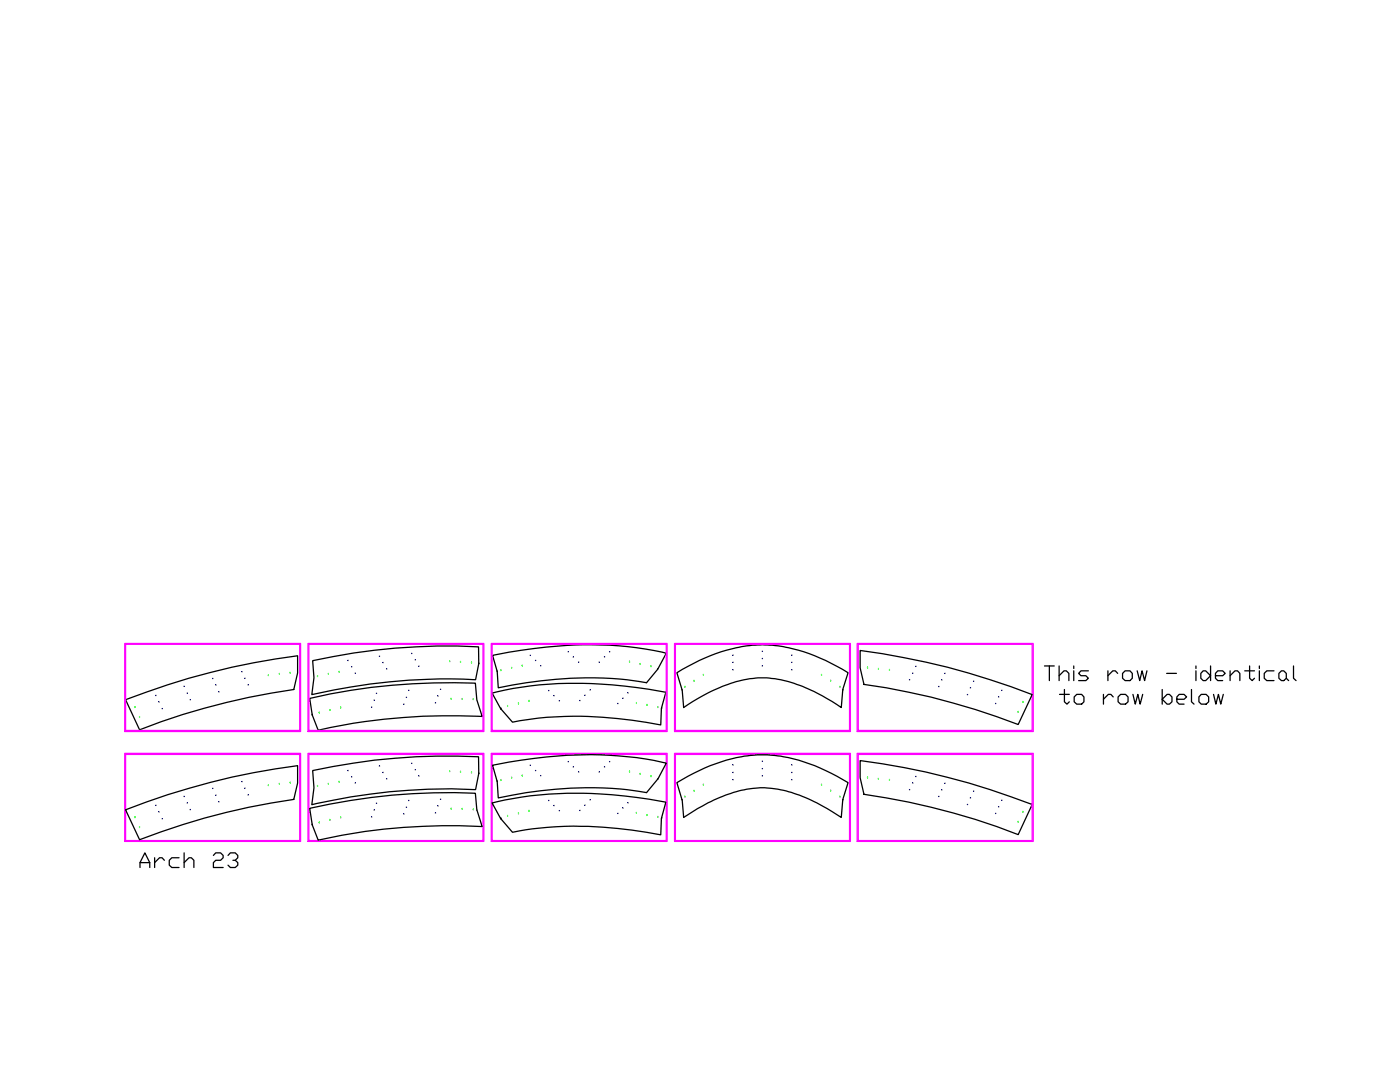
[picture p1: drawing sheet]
<svg xmlns="http://www.w3.org/2000/svg" width="279mm" height="216mm" viewBox="0 0 279 216" stroke-linecap="round" stroke-linejoin="round" font-family="sans-serif">
<g fill="none" stroke="#000" stroke-width=".25">
<path d="M208.4 132.9h2M209.4 132.9v2.9M211.4 134.8l.9-.9h.5l.5 .5v1.4M211.4 132.9v2.9M211.5 138.6h1.9M212.4 137.6v2.4l.5 .5 .5-.5M214.3 132.9v.5M214.3 133.9v1.9M214.4 139.1l.5-.5h1l.4 .5v.9l-.4 .5h-1l-.5-.5zM217.2 133.9h-1.5l-.4 .5 .4 .4h1l.5 .5-.5 .5h-1.4M220.2 138.6v1.9M221.1 133.9v1.9"/>
<path d="M222.2 139.1l-.5-.5h-.5l-1 .9M223.1 134.4l-.5-.5h-.5l-1 .9M223.1 139.1l.5-.5h1l.5 .5v.9l-.5 .5h-1l-.5-.5zM224 134.4l.5-.5h1l.5 .5v.9l-.5 .5h-1l-.5-.5zM226.1 138.6l.5 1.9 .5-1.9 .4 1.9 .5-1.9M226.9 133.9l.6 1.9 .4-1.9 .5 1.9 .5-1.9M231.9 139.5l1-.9h.5l.5 .5v.9l-.5 .5h-.5zM231.9 137.6v2.9M232.8 134.4h2M234.9 139.5h1.4l.5-.4-.5-.5h-1l-.4 .5v.9l.4 .5h1M237.8 137.6v2.4l.5 .5M238.7 132.9v.5"/>
<path d="M238.7 133.9v1.9M239.7 138.6h1l.5 .5v.9l-.5 .5h-1l-.4-.5v-.9zM240.1 133.9h.5l1 .9-1 1h-.5l-.5-.5v-.9zM241.6 132.9v2.9M242.2 138.6l.5 1.9 .5-1.9 .4 1.9 .5-1.9M242.6 134.8h1.4l.5-.4-.5-.5h-1l-.4 .5v.9l.4 .5h1M245.5 134.8l1-.9h.5l.4 .5v1.4M245.5 133.9v1.9M248.4 133.9h2M249.4 132.9v2.4l.5 .5 .5-.5M251.3 132.9v.5M251.3 133.9v1.9"/>
<path d="M254.3 133.9h-1.5l-.5 .5v.9l.5 .5h1.5M255.2 134.4l.5-.5h.5l.5 .5v.9l-.5 .5h-.5l-.5-.5zM256.7 135.3l.5 .5M258.1 132.9v2.4l.6 .5"/>
</g>
<path d="M171.1 128.4h35.1v17.6h-35.1zM171.3 128.6h34.7v17.2h-34.7z" fill="none" stroke="#f0f" stroke-width=".25"/>
<circle cx="181.5" cy="135.6" r=".04" fill="none" stroke="#00d" stroke-width=".2"/>
<circle cx="187.4" cy="137" r=".04" fill="none" stroke="#00d" stroke-width=".2"/>
<circle cx="193.1" cy="138.6" r=".04" fill="none" stroke="#00d" stroke-width=".2"/>
<circle cx="198.7" cy="140.4" r=".04" fill="none" stroke="#00d" stroke-width=".2"/>
<circle cx="199.3" cy="139.1" r=".04" fill="none" stroke="#00d" stroke-width=".2"/>
<circle cx="193.7" cy="137.2" r=".04" fill="none" stroke="#00d" stroke-width=".2"/>
<circle cx="188" cy="135.7" r=".04" fill="none" stroke="#00d" stroke-width=".2"/>
<circle cx="182.2" cy="134.3" r=".04" fill="none" stroke="#00d" stroke-width=".2"/>
<circle cx="199.9" cy="137.8" r=".04" fill="none" stroke="#00d" stroke-width=".2"/>
<circle cx="194.3" cy="135.9" r=".04" fill="none" stroke="#00d" stroke-width=".2"/>
<circle cx="188.6" cy="134.4" r=".04" fill="none" stroke="#00d" stroke-width=".2"/>
<circle cx="182.8" cy="133" r=".04" fill="none" stroke="#00d" stroke-width=".2"/>
<path d="M98.2 138.3a74.8 74.8 0 0 1 28.9-1.1l5.8 .9-.9 3.3-.1 3.3a75.8 75.8 0 0 0-29.6-.6 18 18 0 0 1-4.1-5.8zM171.7 129.8a144.1 144.1 0 0 1 34.3 8.8l-2.8 6a141.3 141.3 0 0 0-30.8-8 15.3 15.3 0 0 1-.7-6.8zM99.9 141.4h.1M132.1 141.2l-.1 .2" fill="none" stroke="#000" stroke-width=".25"/>
<path d="M105.6 140h.1M173.1 133.3h.1M175.3 133.6h.1M177.5 133.8h.1M101.3 141h.1M103.5 140.5h.1M127 140.4h.1M129.1 140.8h.1M131.3 141.2h.1M203.2 142.2h.1M204.1 140.2h.1" fill="none" stroke="#0f0" stroke-width=".25"/>
<circle cx="111.6" cy="139.8" r=".04" fill="none" stroke="#00d" stroke-width=".2"/>
<circle cx="115.7" cy="139.8" r=".04" fill="none" stroke="#00d" stroke-width=".2"/>
<circle cx="123.3" cy="140.4" r=".04" fill="none" stroke="#00d" stroke-width=".2"/>
<circle cx="110.6" cy="138.8" r=".04" fill="none" stroke="#00d" stroke-width=".2"/>
<circle cx="109.5" cy="137.8" r=".04" fill="none" stroke="#00d" stroke-width=".2"/>
<circle cx="124.3" cy="139.3" r=".04" fill="none" stroke="#00d" stroke-width=".2"/>
<circle cx="116.8" cy="138.7" r=".04" fill="none" stroke="#00d" stroke-width=".2"/>
<circle cx="125.3" cy="138.3" r=".04" fill="none" stroke="#00d" stroke-width=".2"/>
<circle cx="117.8" cy="137.7" r=".04" fill="none" stroke="#00d" stroke-width=".2"/>
<path d="M99.9 133.8h.1M102.1 133.3h.1M104.2 132.9h.1M125.6 132.1h.1M127.8 132.6h.1M129.9 133.1h.1" fill="none" stroke="#0f0" stroke-width=".25"/>
<path d="M99.2 133.9v.1" fill="none" stroke="#000" stroke-width=".25"/>
<circle cx="105.8" cy="130.8" r=".04" fill="none" stroke="#00d" stroke-width=".2"/>
<circle cx="113.4" cy="130" r=".04" fill="none" stroke="#00d" stroke-width=".2"/>
<circle cx="119.6" cy="132.1" r=".04" fill="none" stroke="#00d" stroke-width=".2"/>
<circle cx="120.6" cy="131.1" r=".04" fill="none" stroke="#00d" stroke-width=".2"/>
<circle cx="121.7" cy="130" r=".04" fill="none" stroke="#00d" stroke-width=".2"/>
<circle cx="114.4" cy="131.1" r=".04" fill="none" stroke="#00d" stroke-width=".2"/>
<circle cx="106.9" cy="131.8" r=".04" fill="none" stroke="#00d" stroke-width=".2"/>
<circle cx="115.5" cy="132.1" r=".04" fill="none" stroke="#00d" stroke-width=".2"/>
<circle cx="107.9" cy="132.8" r=".04" fill="none" stroke="#00d" stroke-width=".2"/>
<path d="M131.3 133.4l-.1 .1M131.3 133.4l1.7-3.1a77.6 77.6 0 0 0-31.4-.2l-3.3 .7 .9 3.2 .2 3.2a77 77 0 0 1 29.6-1l2.3-2.7" fill="none" stroke="#000" stroke-width=".25"/>
<circle cx="75.1" cy="138.3" r=".04" fill="none" stroke="#00d" stroke-width=".2"/>
<circle cx="81.6" cy="137.8" r=".04" fill="none" stroke="#00d" stroke-width=".2"/>
<circle cx="87.9" cy="137.5" r=".04" fill="none" stroke="#00d" stroke-width=".2"/>
<circle cx="74.7" cy="139.7" r=".04" fill="none" stroke="#00d" stroke-width=".2"/>
<circle cx="81.1" cy="139.1" r=".04" fill="none" stroke="#00d" stroke-width=".2"/>
<circle cx="87.4" cy="138.9" r=".04" fill="none" stroke="#00d" stroke-width=".2"/>
<circle cx="86.9" cy="140.3" r=".04" fill="none" stroke="#00d" stroke-width=".2"/>
<circle cx="80.6" cy="140.5" r=".04" fill="none" stroke="#00d" stroke-width=".2"/>
<circle cx="74.2" cy="141.1" r=".04" fill="none" stroke="#00d" stroke-width=".2"/>
<path d="M61.8 139.4a125.2 125.2 0 0 1 33.1-3.1 16.5 16.5 0 0 0 1.3 6.7 122.3 122.3 0 0 0-32.7 2.7l-1.2-3zM62.4 131.8a123.2 123.2 0 0 1 33.1-2.7v3.3l-.6 3.2a116.5 116.5 0 0 0-32.7 3l.5-3.3zM95.5 132.3v.1M62.3 142.5v.2" fill="none" stroke="#000" stroke-width=".25"/>
<path d="M63.4 135h.1M65.5 134.6h.1M67.7 134.2h.1M89.7 132h.1M90 139.5h.1M91.9 132.2h.1M92.2 139.6h.1M94.1 132.3h.1M94.4 139.6h.1M63.7 142.3h.1M65.8 141.8h.1M68 141.3h.1" fill="none" stroke="#0f0" stroke-width=".25"/>
<circle cx="69.5" cy="131.8" r=".04" fill="none" stroke="#00d" stroke-width=".2"/>
<circle cx="75.7" cy="130.9" r=".04" fill="none" stroke="#00d" stroke-width=".2"/>
<circle cx="82.2" cy="130.4" r=".04" fill="none" stroke="#00d" stroke-width=".2"/>
<circle cx="82.9" cy="131.7" r=".04" fill="none" stroke="#00d" stroke-width=".2"/>
<circle cx="76.5" cy="132.2" r=".04" fill="none" stroke="#00d" stroke-width=".2"/>
<circle cx="70.2" cy="133.1" r=".04" fill="none" stroke="#00d" stroke-width=".2"/>
<circle cx="83.6" cy="132.9" r=".04" fill="none" stroke="#00d" stroke-width=".2"/>
<circle cx="77.2" cy="133.5" r=".04" fill="none" stroke="#00d" stroke-width=".2"/>
<circle cx="70.9" cy="134.3" r=".04" fill="none" stroke="#00d" stroke-width=".2"/>
<path d="M136.7 137.1h.1M138.5 135.9h.1M140.4 134.7h.1M164 134.7h.1M165.8 135.9h.1M167.6 137.1h.1" fill="none" stroke="#0f0" stroke-width=".25"/>
<circle cx="146.3" cy="133.6" r=".04" fill="none" stroke="#00d" stroke-width=".2"/>
<circle cx="152.1" cy="132.9" r=".04" fill="none" stroke="#00d" stroke-width=".2"/>
<circle cx="158" cy="133.6" r=".04" fill="none" stroke="#00d" stroke-width=".2"/>
<circle cx="158" cy="132.2" r=".04" fill="none" stroke="#00d" stroke-width=".2"/>
<circle cx="152.1" cy="131.4" r=".04" fill="none" stroke="#00d" stroke-width=".2"/>
<circle cx="146.3" cy="132.2" r=".04" fill="none" stroke="#00d" stroke-width=".2"/>
<circle cx="158" cy="130.7" r=".04" fill="none" stroke="#00d" stroke-width=".2"/>
<circle cx="152.1" cy="130" r=".04" fill="none" stroke="#00d" stroke-width=".2"/>
<circle cx="146.3" cy="130.7" r=".04" fill="none" stroke="#00d" stroke-width=".2"/>
<path d="M25.1 139.6a146.8 146.8 0 0 1 34.3-8.7 15.2 15.2 0 0 1-.8 6.7 138.9 138.9 0 0 0-30.7 8zM136.1 137.7l.3 3.5a29.7 29.7 0 0 1 15.3-5.9 24.5 24.5 0 0 1 12.4 3.6l3.8 2.3 .3-3.5M168.2 137.6l1-3.4a33.3 33.3 0 0 0-16.1-5.5 30.2 30.2 0 0 0-15.8 4.3l-2.2 1.2 1 3.5M168.2 137.6v.1" fill="none" stroke="#000" stroke-width=".25"/>
<path d="M53.6 134.8h.1M55.8 134.6h.1M57.9 134.3h.1M26.9 141.2h.1M27.9 143.2h.1" fill="none" stroke="#0f0" stroke-width=".25"/>
<circle cx="31.1" cy="138.8" r=".04" fill="none" stroke="#00d" stroke-width=".2"/>
<circle cx="36.7" cy="136.9" r=".04" fill="none" stroke="#00d" stroke-width=".2"/>
<circle cx="42.5" cy="135.4" r=".04" fill="none" stroke="#00d" stroke-width=".2"/>
<circle cx="48.3" cy="134" r=".04" fill="none" stroke="#00d" stroke-width=".2"/>
<circle cx="48.9" cy="135.3" r=".04" fill="none" stroke="#00d" stroke-width=".2"/>
<circle cx="43.1" cy="136.7" r=".04" fill="none" stroke="#00d" stroke-width=".2"/>
<circle cx="37.4" cy="138.3" r=".04" fill="none" stroke="#00d" stroke-width=".2"/>
<circle cx="31.8" cy="140.1" r=".04" fill="none" stroke="#00d" stroke-width=".2"/>
<circle cx="49.5" cy="136.7" r=".04" fill="none" stroke="#00d" stroke-width=".2"/>
<circle cx="43.7" cy="138" r=".04" fill="none" stroke="#00d" stroke-width=".2"/>
<circle cx="38" cy="139.6" r=".04" fill="none" stroke="#00d" stroke-width=".2"/>
<circle cx="32.4" cy="141.4" r=".04" fill="none" stroke="#00d" stroke-width=".2"/>
<g fill="none" stroke="#f0f" stroke-width=".25">
<path d="M24.9 128.4h35.1v17.6h-35.1zM25.1 128.6h34.7v17.2h-34.7zM61.5 128.4h35.1v17.6h-35.1zM61.6 128.6h34.8v17.2h-34.8zM98 128.4h35.1v17.6h-35.1zM98.2 128.6h34.8v17.2h-34.8zM134.6 128.4h35.1v17.6h-35.1zM134.8 128.6h34.7v17.2h-34.7zM24.9 150.3h35.1v17.6h-35.1zM25.1 150.5h34.7v17.2h-34.7zM61.5 150.3h35.1v17.6h-35.1zM61.6 150.5h34.8v17.2h-34.8z"/>
<path d="M98 150.3h35.1v17.6h-35.1zM98.2 150.5h34.8v17.2h-34.8zM134.6 150.3h35.1v17.6h-35.1zM134.8 150.5h34.7v17.2h-34.7z"/>
</g>
<circle cx="32.4" cy="163.4" r=".04" fill="none" stroke="#00d" stroke-width=".2"/>
<circle cx="38" cy="161.5" r=".04" fill="none" stroke="#00d" stroke-width=".2"/>
<circle cx="43.7" cy="160" r=".04" fill="none" stroke="#00d" stroke-width=".2"/>
<circle cx="49.5" cy="158.6" r=".04" fill="none" stroke="#00d" stroke-width=".2"/>
<circle cx="31.8" cy="162" r=".04" fill="none" stroke="#00d" stroke-width=".2"/>
<circle cx="37.4" cy="160.2" r=".04" fill="none" stroke="#00d" stroke-width=".2"/>
<circle cx="43.1" cy="158.7" r=".04" fill="none" stroke="#00d" stroke-width=".2"/>
<circle cx="48.9" cy="157.3" r=".04" fill="none" stroke="#00d" stroke-width=".2"/>
<circle cx="48.3" cy="156" r=".04" fill="none" stroke="#00d" stroke-width=".2"/>
<circle cx="42.5" cy="157.3" r=".04" fill="none" stroke="#00d" stroke-width=".2"/>
<circle cx="36.7" cy="158.9" r=".04" fill="none" stroke="#00d" stroke-width=".2"/>
<circle cx="31.1" cy="160.7" r=".04" fill="none" stroke="#00d" stroke-width=".2"/>
<path d="M136.1 159.6l.3 3.5a31.8 31.8 0 0 1 13.9-5.8 22.9 22.9 0 0 1 13.8 3.5l3.8 2.3 .3-3.5M168.2 159.6l1-3.4a35.6 35.6 0 0 0-14.5-5.5 27.6 27.6 0 0 0-15.1 3.1l-4.5 2.4 1 3.4M168.2 159.5v.1M25.1 161.6a144.1 144.1 0 0 1 34.3-8.8 15.1 15.1 0 0 1-.8 6.7 138.9 138.9 0 0 0-30.7 8.1z" fill="none" stroke="#000" stroke-width=".25"/>
<path d="M53.6 156.8h.1M55.8 156.5h.1M57.9 156.3h.1M26.9 163.2h.1M27.9 165.1h.1" fill="none" stroke="#0f0" stroke-width=".25"/>
<circle cx="146.3" cy="152.7" r=".04" fill="none" stroke="#00d" stroke-width=".2"/>
<circle cx="152.1" cy="151.9" r=".04" fill="none" stroke="#00d" stroke-width=".2"/>
<circle cx="158" cy="152.7" r=".04" fill="none" stroke="#00d" stroke-width=".2"/>
<circle cx="146.3" cy="154.1" r=".04" fill="none" stroke="#00d" stroke-width=".2"/>
<circle cx="152.1" cy="153.4" r=".04" fill="none" stroke="#00d" stroke-width=".2"/>
<circle cx="158" cy="154.1" r=".04" fill="none" stroke="#00d" stroke-width=".2"/>
<circle cx="158" cy="155.6" r=".04" fill="none" stroke="#00d" stroke-width=".2"/>
<circle cx="152.1" cy="154.8" r=".04" fill="none" stroke="#00d" stroke-width=".2"/>
<circle cx="146.3" cy="155.6" r=".04" fill="none" stroke="#00d" stroke-width=".2"/>
<path d="M136.7 159h.1M138.5 157.9h.1M140.4 156.7h.1M164 156.7h.1M165.8 157.9h.1M167.6 159h.1" fill="none" stroke="#0f0" stroke-width=".25"/>
<circle cx="70.9" cy="156.3" r=".04" fill="none" stroke="#00d" stroke-width=".2"/>
<circle cx="77.2" cy="155.4" r=".04" fill="none" stroke="#00d" stroke-width=".2"/>
<circle cx="83.6" cy="154.9" r=".04" fill="none" stroke="#00d" stroke-width=".2"/>
<circle cx="70.2" cy="155" r=".04" fill="none" stroke="#00d" stroke-width=".2"/>
<circle cx="76.5" cy="154.1" r=".04" fill="none" stroke="#00d" stroke-width=".2"/>
<circle cx="82.9" cy="153.6" r=".04" fill="none" stroke="#00d" stroke-width=".2"/>
<circle cx="82.2" cy="152.3" r=".04" fill="none" stroke="#00d" stroke-width=".2"/>
<circle cx="75.7" cy="152.9" r=".04" fill="none" stroke="#00d" stroke-width=".2"/>
<circle cx="69.5" cy="153.8" r=".04" fill="none" stroke="#00d" stroke-width=".2"/>
<path d="M62.4 153.8a127.9 127.9 0 0 1 33.1-2.8v3.3l-.6 3.3a119.1 119.1 0 0 0-32.7 3 17.3 17.3 0 0 0 .2-6.8zM95.5 154.2v.1M61.8 161.3a122.8 122.8 0 0 1 33.1-3l.3 3.4 1 3.2a119.9 119.9 0 0 0-32.7 2.7l-1.2-3zM62.3 164.4v.2" fill="none" stroke="#000" stroke-width=".25"/>
<path d="M63.4 156.9h.1M65.5 156.5h.1M67.7 156.1h.1M89.7 154h.1M91.9 154.1h.1M94.1 154.2h.1M63.7 164.2h.1M65.8 163.7h.1M68 163.2h.1M90 161.5h.1M92.2 161.5h.1M94.4 161.6h.1" fill="none" stroke="#0f0" stroke-width=".25"/>
<circle cx="74.2" cy="163" r=".04" fill="none" stroke="#00d" stroke-width=".2"/>
<circle cx="80.6" cy="162.4" r=".04" fill="none" stroke="#00d" stroke-width=".2"/>
<circle cx="86.9" cy="162.2" r=".04" fill="none" stroke="#00d" stroke-width=".2"/>
<circle cx="87.4" cy="160.8" r=".04" fill="none" stroke="#00d" stroke-width=".2"/>
<circle cx="81.1" cy="161.1" r=".04" fill="none" stroke="#00d" stroke-width=".2"/>
<circle cx="74.7" cy="161.6" r=".04" fill="none" stroke="#00d" stroke-width=".2"/>
<circle cx="87.9" cy="159.5" r=".04" fill="none" stroke="#00d" stroke-width=".2"/>
<circle cx="81.6" cy="159.7" r=".04" fill="none" stroke="#00d" stroke-width=".2"/>
<circle cx="75.1" cy="160.3" r=".04" fill="none" stroke="#00d" stroke-width=".2"/>
<path d="M131.3 155.4l-.1 .1M131.3 155.4l1.7-3.1a77.6 77.6 0 0 0-31.4-.2l-3.3 .6 .9 3.3 .2 3.2a76 76 0 0 1 29.6-1l2.3-2.8" fill="none" stroke="#000" stroke-width=".25"/>
<circle cx="107.9" cy="154.8" r=".04" fill="none" stroke="#00d" stroke-width=".2"/>
<circle cx="115.5" cy="154.1" r=".04" fill="none" stroke="#00d" stroke-width=".2"/>
<circle cx="106.9" cy="153.8" r=".04" fill="none" stroke="#00d" stroke-width=".2"/>
<circle cx="114.4" cy="153" r=".04" fill="none" stroke="#00d" stroke-width=".2"/>
<circle cx="121.7" cy="152" r=".04" fill="none" stroke="#00d" stroke-width=".2"/>
<circle cx="120.6" cy="153" r=".04" fill="none" stroke="#00d" stroke-width=".2"/>
<circle cx="119.6" cy="154.1" r=".04" fill="none" stroke="#00d" stroke-width=".2"/>
<circle cx="113.4" cy="152" r=".04" fill="none" stroke="#00d" stroke-width=".2"/>
<circle cx="105.8" cy="152.7" r=".04" fill="none" stroke="#00d" stroke-width=".2"/>
<path d="M99.2 155.8v.1" fill="none" stroke="#000" stroke-width=".25"/>
<path d="M99.9 155.7h.1M102.1 155.3h.1M104.2 154.9h.1M125.6 154.1h.1M127.8 154.5h.1M129.9 155h.1" fill="none" stroke="#0f0" stroke-width=".25"/>
<circle cx="117.8" cy="159.6" r=".04" fill="none" stroke="#00d" stroke-width=".2"/>
<circle cx="125.3" cy="160.2" r=".04" fill="none" stroke="#00d" stroke-width=".2"/>
<circle cx="116.8" cy="160.7" r=".04" fill="none" stroke="#00d" stroke-width=".2"/>
<circle cx="124.3" cy="161.2" r=".04" fill="none" stroke="#00d" stroke-width=".2"/>
<circle cx="109.5" cy="159.7" r=".04" fill="none" stroke="#00d" stroke-width=".2"/>
<circle cx="110.6" cy="160.7" r=".04" fill="none" stroke="#00d" stroke-width=".2"/>
<circle cx="123.3" cy="162.3" r=".04" fill="none" stroke="#00d" stroke-width=".2"/>
<circle cx="115.7" cy="161.7" r=".04" fill="none" stroke="#00d" stroke-width=".2"/>
<circle cx="111.6" cy="161.8" r=".04" fill="none" stroke="#00d" stroke-width=".2"/>
<path d="M171.7 151.8a146.8 146.8 0 0 1 34.3 8.7l-2.8 6a137.8 137.8 0 0 0-30.8-8 15.2 15.2 0 0 1-.7-6.7zM98.2 160.2a78.4 78.4 0 0 1 31.3-.7l3.4 .6-.9 3.2-.1 3.3a75.9 75.9 0 0 0-28.1-.8l-1.5 .3a18.8 18.8 0 0 1-4.1-5.9zM99.9 163.4h.1M132.1 163.2l-.1 .1" fill="none" stroke="#000" stroke-width=".25"/>
<path d="M173.1 155.2h.1M175.3 155.5h.1M177.5 155.7h.1M101.3 162.9h.1M103.5 162.4h.1M105.6 161.9h.1M127 162.3h.1M129.1 162.7h.1M131.3 163.1h.1M203.2 164.1h.1M204.1 162.1h.1" fill="none" stroke="#0f0" stroke-width=".25"/>
<circle cx="182.8" cy="154.9" r=".04" fill="none" stroke="#00d" stroke-width=".2"/>
<circle cx="188.6" cy="156.3" r=".04" fill="none" stroke="#00d" stroke-width=".2"/>
<circle cx="194.3" cy="157.9" r=".04" fill="none" stroke="#00d" stroke-width=".2"/>
<circle cx="199.9" cy="159.7" r=".04" fill="none" stroke="#00d" stroke-width=".2"/>
<circle cx="182.2" cy="156.3" r=".04" fill="none" stroke="#00d" stroke-width=".2"/>
<circle cx="188" cy="157.6" r=".04" fill="none" stroke="#00d" stroke-width=".2"/>
<circle cx="193.7" cy="159.2" r=".04" fill="none" stroke="#00d" stroke-width=".2"/>
<circle cx="199.3" cy="161" r=".04" fill="none" stroke="#00d" stroke-width=".2"/>
<circle cx="198.7" cy="162.3" r=".04" fill="none" stroke="#00d" stroke-width=".2"/>
<circle cx="193.1" cy="160.5" r=".04" fill="none" stroke="#00d" stroke-width=".2"/>
<circle cx="187.4" cy="158.9" r=".04" fill="none" stroke="#00d" stroke-width=".2"/>
<circle cx="181.5" cy="157.6" r=".04" fill="none" stroke="#00d" stroke-width=".2"/>
<path d="M171.1 150.3h35.1v17.6h-35.1zM171.3 150.5h34.7v17.2h-34.7z" fill="none" stroke="#f0f" stroke-width=".25"/>
<path d="M27.9 173.1v-1l1-1.9 1 1.9v1M27.9 172.1h2M30.9 171.2v1.9M32.8 171.7l-.5-.5h-.5l-.9 .9M35.7 171.2h-1.4l-.5 .5v.9l.5 .5h1.4M36.7 172.1l1-.9h.5l.5 .5v1.4M36.7 170.2v2.9M42.6 170.7l.5-.5h.9l.5 .5v.5l-.5 .5h-.9l-.5 .4v1h1.9M45.5 170.7l.5-.5h.9l.6 .5v.5l-.6 .5h-.4M46.9 171.7l.6 .4v.5l-.6 .5h-.9l-.5-.5" fill="none" stroke="#000" stroke-width=".25"/>
</svg>
